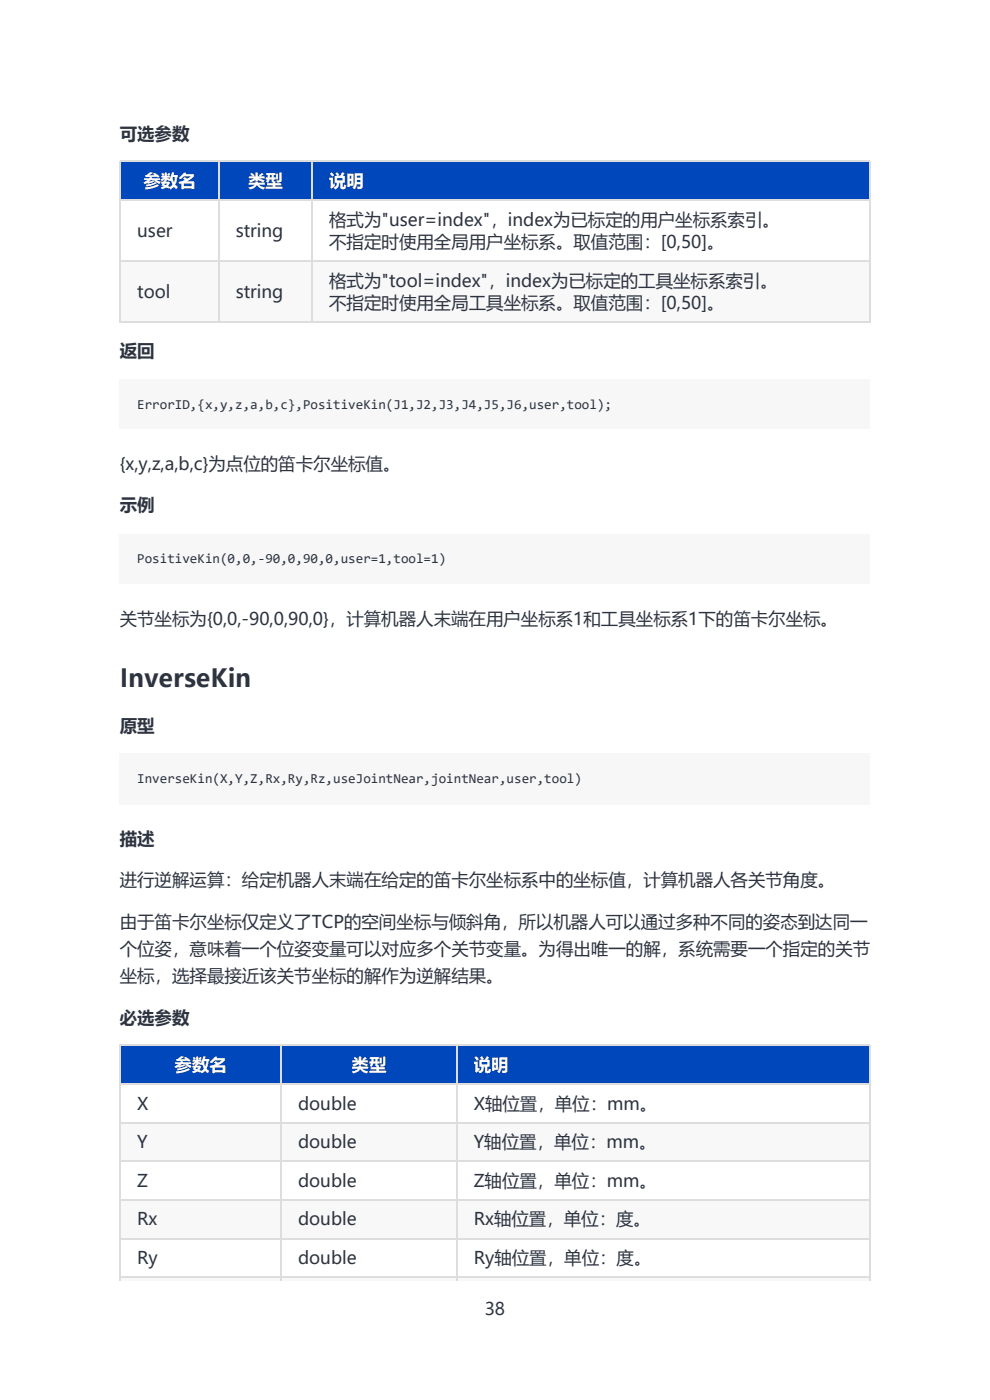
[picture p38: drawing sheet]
<svg xmlns="http://www.w3.org/2000/svg" width="210mm" height="297mm" viewBox="0 0 210 297" stroke-linecap="round" stroke-linejoin="round" font-family="sans-serif">
<defs><g id="words">
<text font-size="5.3" fill="#2d3440" x="25.4" y="145.7">InverseKin</text>
<g font-size="3.7" fill="#2d3440">
<text x="25.4" y="29.6">可选参数</text>
<text x="69.8" y="47.9">格式为&quot;user=index&quot;，index为已标定的用户坐标系索引。</text>
<text x="29.1" y="50.2">user</text>
<text x="50" y="50.2">string</text>
<text x="69.8" y="52.6">不指定时使用全局用户坐标系。取值范围：[0,50]。</text>
<text x="29.1" y="63.2">tool</text>
<text x="50" y="63.2">string</text>
<text x="69.8" y="60.8">格式为&quot;tool=index&quot;，index为已标定的工具坐标系索引。</text>
<text x="69.8" y="65.6">不指定时使用全局工具坐标系。取值范围：[0,50]。</text>
<text x="25.4" y="75.6">返回</text>
<text x="25.4" y="99.7">{x,y,z,a,b,c}为点位的笛卡尔坐标值。</text>
<text x="25.4" y="108.4">示例</text>
<text x="25.4" y="132.5">关节坐标为{0,0,-90,0,90,0}，计算机器人末端在用户坐标系1和工具坐标系1下的笛卡尔坐标。</text>
<text x="25.4" y="155.2">原型</text>
<text x="25.4" y="179.3">描述</text>
<text x="25.4" y="188">进行逆解运算：给定机器人末端在给定的笛卡尔坐标系中的坐标值，计算机器人各关节角度。</text>
<text x="25.4" y="196.8">由于笛卡尔坐标仅定义了TCP的空间坐标与倾斜角，所以机器人可以通过多种不同的姿态到达同一</text>
<text x="25.4" y="202.6">个位姿，意味着一个位姿变量可以对应多个关节变量。为得出唯一的解，系统需要一个指定的关节</text>
<text x="25.4" y="208.4">坐标，选择最接近该关节坐标的解作为逆解结果。</text>
<text x="25.4" y="217.1">必选参数</text>
<text x="29.1" y="235.4">X</text>
<text x="63.2" y="235.4">double</text>
<text x="100.5" y="235.4">X轴位置，单位：mm。</text>
<text x="29.1" y="243.6">Y</text>
<text x="63.2" y="243.6">double</text>
<text x="100.5" y="243.6">Y轴位置，单位：mm。</text>
<text x="29.1" y="251.8">Z</text>
<text x="63.2" y="251.8">double</text>
<text x="100.5" y="251.8">Z轴位置，单位：mm。</text>
<text x="29.1" y="260">Rx</text>
<text x="63.2" y="260">double</text>
<text x="100.5" y="260">Rx轴位置，单位：度。</text>
<text x="29.1" y="268.2">Ry</text>
<text x="63.2" y="268.2">double</text>
<text x="100.5" y="268.2">Ry轴位置，单位：度。</text>
<text x="102.8" y="279">38</text>
</g>
<g font-size="3.7" fill="#fff">
<text x="30.4" y="39.7">参数名</text>
<text x="52.6" y="39.7">类型</text>
<text x="69.8" y="39.7">说明</text>
<text x="37" y="227.2">参数名</text>
<text x="74.6" y="227.2">类型</text>
<text x="100.5" y="227.2">说明</text>
</g>
<g font-size="2.9" fill="#2d3440">
<text x="29.1" y="86.7">ErrorID,{x,y,z,a,b,c},PositiveKin(J1,J2,J3,J4,J5,J6,user,tool);</text>
<text x="29.1" y="119.5">PositiveKin(0,0,-90,0,90,0,user=1,tool=1)</text>
<text x="29.1" y="166.1">InverseKin(X,Y,Z,Rx,Ry,Rz,useJointNear,jointNear,user,tool)</text>
</g>
</g></defs>
<path d="M25.4 34.1h20.9v8.2h-20.9z" fill="#0047bb"/>
<path d="M46.3 34.1h19.8v8.2h-19.8z" fill="#fff"/>
<path d="M46.3 34.1h19.8v8.2h-19.8z" fill="#0047bb"/>
<path d="M66.1 34.1h118.2v8.2h-118.2z" fill="#fff"/>
<path d="M66.1 34.1h118.2v8.2h-118.2z" fill="#0047bb"/>
<g fill="#fff">
<path d="M25.4 42.3h20.9v13h-20.9z"/>
<path d="M46.3 42.3h19.8v13h-19.8z"/>
<path d="M66.1 42.3h118.2v13h-118.2z"/>
</g>
<g fill="#f8f8f8">
<path d="M25.4 55.3h20.9v12.9h-20.9z"/>
<path d="M46.3 55.3h19.8v12.9h-19.8z"/>
<path d="M66.1 55.3h118.2v12.9h-118.2z"/>
</g>
<path d="M25.4 34.2h159.2M25.5 34.1v34.4M46.4 34.1v34.4M66.3 34.1v34.4M184.5 34.1v34.4M25.4 55.4h159.2M25.4 42.4h159.2M25.4 68.4h159.2" fill="none" stroke="#ddd" stroke-width=".26"/>
<g fill="#f7f7f7">
<path d="M25.4 80.4h159.2v10.6h-159.2z"/>
<path d="M25.4 113.2h159.2v10.6h-159.2z"/>
<path d="M25.4 159.7h159.2v10.9h-159.2z"/>
</g>
<path d="M25.4 221.6h34.1v8.2h-34.1z" fill="#fff"/>
<path d="M25.4 221.6h34.1v8.2h-34.1z" fill="#0047bb"/>
<path d="M59.5 221.6h37.3v8.2h-37.3z" fill="#fff"/>
<path d="M59.5 221.6h37.3v8.2h-37.3z" fill="#0047bb"/>
<path d="M96.8 221.6h87.5v8.2h-87.5z" fill="#fff"/>
<path d="M96.8 221.6h87.5v8.2h-87.5z" fill="#0047bb"/>
<g fill="#fff">
<path d="M25.4 229.8h34.1v8.2h-34.1z"/>
<path d="M59.5 229.8h37.3v8.2h-37.3z"/>
<path d="M96.8 229.8h87.5v8.2h-87.5z"/>
</g>
<g fill="#f8f8f8">
<path d="M25.4 238h34.1v8.2h-34.1z"/>
<path d="M59.5 238h37.3v8.2h-37.3z"/>
<path d="M96.8 238h87.5v8.2h-87.5z"/>
</g>
<g fill="#fff">
<path d="M25.4 246.2h34.1v8.2h-34.1z"/>
<path d="M59.5 246.2h37.3v8.2h-37.3z"/>
<path d="M96.8 246.2h87.5v8.2h-87.5z"/>
</g>
<g fill="#f8f8f8">
<path d="M25.4 254.4h34.1v8.2h-34.1z"/>
<path d="M59.5 254.4h37.3v8.2h-37.3z"/>
<path d="M96.8 254.4h87.5v8.2h-87.5z"/>
</g>
<g fill="#fff">
<path d="M25.4 262.6h34.1v8.2h-34.1z"/>
<path d="M59.5 262.6h37.3v8.2h-37.3z"/>
<path d="M96.8 262.6h87.5v8.2h-87.5z"/>
</g>
<g fill="#f8f8f8">
<path d="M25.4 270.8h34.1v.9h-34.1z"/>
<path d="M59.5 270.8h37.3v.9h-37.3z"/>
<path d="M96.8 270.8h87.5v.9h-87.5z"/>
</g>
<path d="M96.8 270.9h87.8" fill="none" stroke="#ddd" stroke-width=".26"/>
<g fill="#ddd">
<path d="M96.8 270.8h.3v.9h-.3z"/>
<path d="M184.3 270.8h.3v.9h-.3z"/>
</g>
<path d="M59.5 270.9h37.6" fill="none" stroke="#ddd" stroke-width=".26"/>
<g fill="#ddd">
<path d="M59.5 270.8h.3v.9h-.3z"/>
<path d="M96.8 270.8h.3v.9h-.3z"/>
</g>
<path d="M25.4 270.9h34.4" fill="none" stroke="#ddd" stroke-width=".26"/>
<g fill="#ddd">
<path d="M25.4 270.8h.3v.9h-.3z"/>
<path d="M59.5 270.8h.3v.9h-.3z"/>
</g>
<path d="M25.4 238.2h159.2M25.4 230h159.2M25.4 221.8h159.2M25.5 221.6v49.5M59.6 221.6v49.5M96.9 221.6v49.5M184.5 221.6v49.5M25.4 254.6h159.2M25.4 246.4h159.2M25.4 262.8h159.2M25.4 270.9h159.2" fill="none" stroke="#ddd" stroke-width=".26"/>
<g fill="#f7f7f7">
<path d="M29.1 84.1h100.8v3.4h-100.8z"/>
<path d="M29.1 116.9h65.6v3.4h-65.6z"/>
<path d="M29.1 163.4h94.4v3.5h-94.4z"/>
</g>
<use href="#words"/>
</svg>
